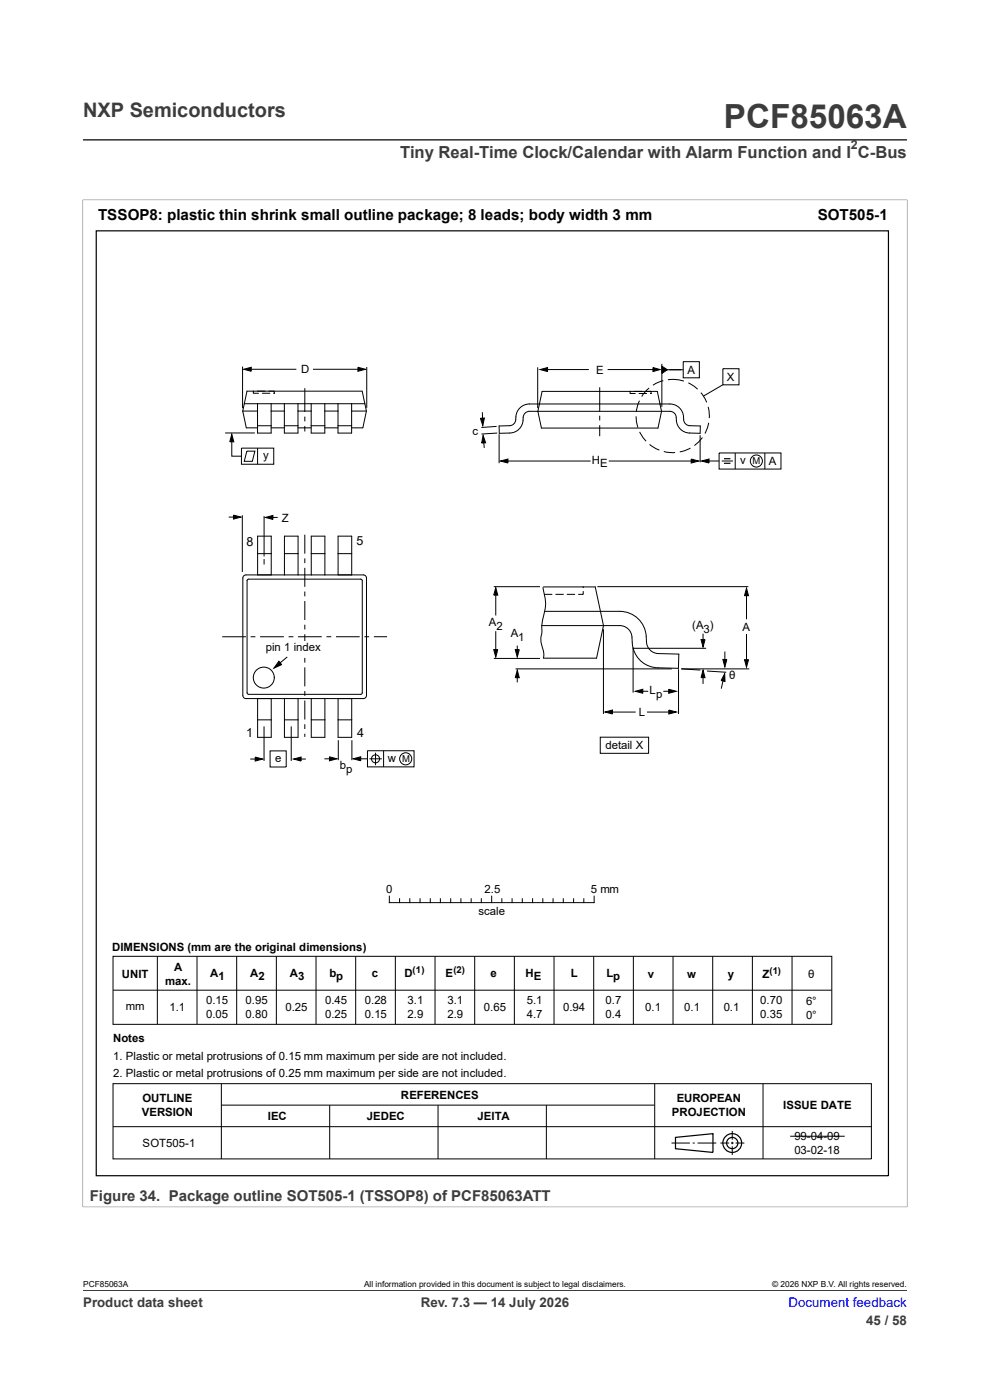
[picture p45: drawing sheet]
<svg xmlns="http://www.w3.org/2000/svg" width="210mm" height="297mm" viewBox="0 0 210 297" stroke-linecap="round" stroke-linejoin="round" font-family="sans-serif">
<defs><g id="words">
<text font-size="7.1" fill="#3c3c3c" x="153.6" y="27.2">PCF85063A</text>
<text font-size="4.2" fill="#3c3c3c" x="17.6" y="24.8">NXP Semiconductors</text>
<text font-size="3.5" fill="#3c3c3c" x="84.9" y="33.5">Tiny Real-Time Clock/Calendar with Alarm Function and I C-Bus</text>
<g font-size="3.2">
<text x="20.8" y="46.6">TSSOP8: plastic thin shrink small outline package; 8 leads; body width 3 mm</text>
<text x="173.4" y="46.7">SOT505-1</text>
</g>
<text font-size="3.2" fill="#3c3c3c" x="19" y="254.9">Figure 34. Package outline SOT505-1 (TSSOP8) of PCF85063ATT</text>
<g font-size="2.8" fill="#3c3c3c">
<text x="17.6" y="277.3">Product data sheet</text>
<text x="89.3" y="277.3">Rev. 7.3 — 14 July 2026</text>
<text x="183.7" y="281">45 / 58</text>
</g>
<text font-size="2.8" fill="#00f" x="167.3" y="277.3">Document feedback</text>
<g font-size="2.7">
<text x="52.3" y="115.7">8</text>
<text x="75.6" y="115.7">5</text>
<text x="52.2" y="156.3">1</text>
<text x="75.8" y="156.3">4</text>
</g>
<text font-size="2.6" fill="#3c3c3c" x="180.5" y="31.6">2</text>
<g font-size="2.4">
<text x="63.9" y="79.2">D</text>
<text x="126.5" y="79.3">E</text>
<text x="145.8" y="79.3">A</text>
<text x="154.2" y="80.8">X</text>
<text x="100.2" y="92.3">c</text>
<text x="55.8" y="97.5">y</text>
<text x="125.6" y="98.3">H</text>
<text x="127.3" y="99.2">E</text>
<text x="157" y="98.5">v</text>
<text x="163.1" y="98.7">A</text>
<text x="59.8" y="110.8">Z</text>
<text x="103.7" y="132.9">A</text>
<text x="105.3" y="133.7">2</text>
<text x="108.4" y="135.1">A</text>
<text x="109.9" y="135.9">1</text>
<text x="146.8" y="133.4">(A )</text>
<text x="149.3" y="134.2">3</text>
<text x="157.5" y="133.8">A</text>
<text x="56.4" y="138.2">pin 1 ind</text>
<text x="65.5" y="138.2">ex</text>
<text x="137.8" y="147.2">L</text>
<text x="139.2" y="148">p</text>
<text x="154.7" y="144.1">θ</text>
<text x="135.5" y="151.9">L</text>
<text x="58.4" y="161.7">e</text>
<text x="82.3" y="161.7">w</text>
<text x="128.4" y="158.9">detail X</text>
<text x="72.1" y="163.2">b</text>
<text x="73.4" y="163.9">p</text>
<text x="81.9" y="189.3">0</text>
<text x="102.8" y="189.3">2.5</text>
<text x="125.3" y="189.3">5 mm</text>
<text x="101.5" y="194.1">scale</text>
<text x="23.8" y="201.7">DIMENSIONS (mm are the original dimensions)</text>
<text x="25.9" y="207.4">UNIT</text>
<text x="35" y="208.9">max.</text>
<text x="36.9" y="206">A</text>
<text x="44.5" y="207.2">A</text>
<text x="46.3" y="207.9">1</text>
<text x="53.1" y="207.2">A</text>
<text x="54.8" y="207.9">2</text>
<text x="61.5" y="207.2">A</text>
<text x="63.3" y="207.9">3</text>
<text x="69.9" y="207.2">b</text>
<text x="71.3" y="207.9">p</text>
<text x="78.9" y="207.2">c</text>
<text x="85.8" y="207.2">D</text>
<text x="94.5" y="207.2">E</text>
<text x="104" y="207.2">e</text>
<text x="111.5" y="207.2">H</text>
<text x="113.3" y="207.9">E</text>
<text x="121.1" y="207.2">L</text>
<text x="128.6" y="207.2">L</text>
<text x="130.1" y="207.9">p</text>
<text x="137.4" y="207.4">v</text>
<text x="145.8" y="207.4">w</text>
<text x="154.4" y="207.4">y</text>
<text x="161.8" y="207.4">Z</text>
<text x="171.4" y="207.4">θ</text>
<text x="26.7" y="214.3">mm</text>
<text x="36" y="214.4">1.1</text>
<text x="43.7" y="213">0.15</text>
<text x="52.1" y="213">0.95</text>
<text x="60.5" y="214.6">0.25</text>
<text x="69" y="213">0.45</text>
<text x="77.4" y="213">0.28</text>
<text x="86.5" y="213">3.1</text>
<text x="94.9" y="213">3.1</text>
<text x="102.6" y="214.5">0.65</text>
<text x="111.7" y="213">5.1</text>
<text x="119.5" y="214.5">0.94</text>
<text x="128.4" y="213">0.7</text>
<text x="136.9" y="214.5">0.1</text>
<text x="145.1" y="214.5">0.1</text>
<text x="153.5" y="214.5">0.1</text>
<text x="161.3" y="213">0.70</text>
<text x="171" y="213.2">6°</text>
<text x="24" y="221.2">Notes</text>
<text x="43.7" y="216">0.05</text>
<text x="52.1" y="216">0.80</text>
<text x="69" y="216">0.25</text>
<text x="77.4" y="216">0.15</text>
<text x="86.5" y="216">2.9</text>
<text x="94.9" y="216">2.9</text>
<text x="111.7" y="216">4.7</text>
<text x="128.4" y="216">0.4</text>
<text x="161.3" y="216">0.35</text>
<text x="171" y="216.2">0°</text>
<text x="24" y="224.8">1. Plastic or metal protrusions of 0.15 mm maximum per side are not included.</text>
<text x="24" y="228.4">2. Plastic or metal protrusions of 0.25 mm maximum per side are not included.</text>
<text x="30.2" y="233.8">OUTLINE</text>
<text x="85.1" y="233.1">REFERENCES</text>
<text x="143.5" y="233.8">EUROPEAN</text>
<text x="30.1" y="236.8">VERSION</text>
<text x="56.8" y="237.7">IEC</text>
<text x="77.8" y="237.7">JEDEC</text>
<text x="101.3" y="237.7">JEITA</text>
<text x="142.5" y="236.8">PROJECTION</text>
<text x="166.1" y="235.3">ISSUE DATE</text>
<text x="30.3" y="243.3">SOT505-1</text>
<text x="168.5" y="241.9">99-04-09</text>
<text x="168.5" y="244.8">03-02-18</text>
</g>
<g font-size="2">
<text x="159.6" y="98.5">M</text>
<text x="85.3" y="161.7">M</text>
<text x="87.5" y="206.4">(1)</text>
<text x="96.2" y="206.4">(2)</text>
<text x="163.2" y="206.6">(1)</text>
</g>
<g font-size="1.8">
<text x="17.6" y="273.1">PCF85063A</text>
<text x="77.2" y="273.1">All information provided in this document is subject to legal disclaimers.</text>
<text x="163.8" y="273.1">© 2026 NXP B.V. All rights reserved.</text>
</g>
</g></defs>
<path d="M17.6 29.7h174.8M17.5 42.4h175M17.6 42.3v213.8M192.4 42.3v213.8M17.5 256h175" fill="none" stroke="#3c3c3c" stroke-width=".21"/>
<g fill="none" stroke="#000" stroke-width=".21">
<path d="M51.5 77.8v8.8M51.7 78.3l1.6-.4v.9zM52.7 78.3h10.2M66.4 78.3h10.3M75.9 77.9l1.6 .4-1.6 .5zM77.8 77.9v8.6M114.1 77.9v8.7M114.6 78.4l1.6-.4v.8zM115.3 78.4h9.6M128.9 78.4h10.4M138.5 78l1.5 .4-1.5 .4zM140.4 77.2v9.1"/>
<path d="M140.4 77.7l1.2 .7-1.2 .8zM141 78.4h3.9M144.9 76.7h3.4v3.4h-3.4zM153.3 78.2h3.5v3.4h-3.5zM47.8 91.9h6.3M49.2 92.1l.4 1.6h-.9zM49.2 92.8v4h2M51.2 95.1h6.9v3.4h-6.9zM52.4 95.7h1.7l-.6 2.2h-1.7zM54.6 95.1v3.4M101.9 88.7h.8l-.3 1.6zM102.3 87.4l.1 2.3"/>
<path d="M102.5 92.4l.5 1.5-.8 .1zM102.5 92.9l.2 2.1M105.3 90.5l-3.2 .2M105.5 91.9l-3.4 .2M105.9 92.1v6.2M106.2 97.8l1.5-.4v.8zM107 97.8h18.3M127.2 82.2v5M127.2 88.2v1M127.2 90.2v2.3M129.1 97.8h18.1M134.9 88.3l.4 2.4"/>
<path d="M135.6 85l-.3 .8-.3 1.5M135.7 91.6l1.3 2M137.7 82.3l-1.6 1.8M137.8 94.3l2.1 1.2M140.7 80.8l-2.2 .9M140.8 95.8l2.4 .2M141.7 80.6h2.3l1.1 .2M146 81.2l2 1.4M146.5 95.1l-2.3 .8M146.6 97.4l1.6 .4-1.6 .4zM148.5 92.3v5.8M148.7 83.3l1.2 2.1"/>
<path d="M148.8 97.8l1.6-.4v.8zM149 92.8l-1.7 1.7M149.7 97.8h2.8M150.2 86.3l.2 2.4M150.3 89.7l-.8 2.3M152.5 96.1h13.2v3.4h-13.2zM153.1 97.8h2.4M153.3 81.6l-4.1 2.4M156 96.1v3.4M162.2 96.1v3.4M48.5 109.7h2M49.5 109.3l1.6 .4-1.6 .4z"/>
<path d="M51.4 109.3v12M56 109.5v8.5M56 118.6v1.1M56.3 109.8l1.6-.5v.9zM56.9 109.8h2M64.7 113.4v4.1M64.7 118.5v1M52.2 135.1h-5.1M53.2 135.1h1M55.2 135.1h5M60.9 139.4l-2.4 2M61.2 135.1h1"/>
<path d="M64.7 120.5v4M64.7 125.5v1M64.7 127.5v4M64.7 132.5v1M64.7 134.5v4.1M64.7 139.6v1M68.3 135.1h-5.1M69.3 135.1h1M71.3 135.1h5M77.3 135.1h1M79.3 135.1h2.8M104.7 137.8h.9l-.4 1.6z"/>
<path d="M104.7 139.7h9.8M105.2 124.7l.4 1.6h-.9zM105.2 125.3v5.3M105.2 133.9v4.7M109.3 137.8h.8l-.4 1.6zM109.7 137v1.9M115.2 124.6a10 10 0 0 1-.1 6.7l-.2 1.4 .1 1.3a5.8 5.8 0 0 0 .2 4l.2 1-.1 .6M126.7 124.5h32M128 133.5v18M134.3 137.4v9.5M134.3 137.5h15.5M148.7 135.7h.9l-.5 1.6z"/>
<path d="M149.1 134.4v1.9M153.3 139.9h.9l-.4 1.6zM153.8 138.2v2.6M157.9 140h.9l-.5 1.5zM158.3 124.8l.5 1.6h-.9zM158.3 125.8v5.6M158.3 134.5v6M56 154.1v7.3M57.3 159.3h3.4v3.4h-3.4zM59.2 140.3l.5 .7-1.6 .7zM61.8 154.1v7.3M64.7 141.6v4"/>
<path d="M64.7 146.6v1M64.7 148.6v4M64.7 153.6v1.1M64.7 155.7v.6M71.8 157v4.3M74.6 157v4.3M77.9 159.3h9.9v3.4h-9.9zM79.7 159.7v2.6M81.4 159.3v3.4M109.4 141.9h33.1M109.7 142.2l.4 1.6h-.8zM109.7 143.2v1.6"/>
<path d="M127.3 156.4h10.3v3.4h-10.3zM128.3 151l1.6-.4v.9zM129 151.1h5.8M134.8 146.7l1.6-.5v.9zM135.7 146.7h1.8M137.3 151.1h5.4M140.7 146.7h1.6M141.8 146.2l1.6 .5-1.6 .4zM141.9 150.6l1.6 .4-1.6 .5zM143.9 142v9.5M144.5 141.9l4.1 .3M144.5 141.9h14.4"/>
<path d="M149.1 142.2l.5 1.6h-.9zM149.1 143.2v1.9M150 142.4l4 .2M153.6 143.5l-.6 2.6M153.7 142.9l.1 1.7-.8-.2zM53.1 161h1.9M54.1 160.6l1.6 .4-1.6 .5zM62.3 161l1.6-.4v.9zM63.1 161h1.8M68.8 161h1.8M69.9 160.5l1.6 .5-1.6 .4zM74.9 161l1.6-.5v.9z"/>
<path d="M75.8 161h2.1M78.4 161h2.6M82.6 190.1v1.4h43.4M84.8 190.7v.8M86.9 190.7v.8M89.1 190.7v.8M91.3 190.7v.8M93.4 190.7v.8M95.6 190.7v.8M97.8 190.7v.8M99.9 190.7v.8M102.1 190.7v.8"/>
<path d="M104.3 190.1v1.4M106.4 190.7v.8M108.6 190.7v.8M110.8 190.7v.8M113 190.7v.8M115.1 190.7v.8M117.3 190.7v.8M119.5 190.7v.8M121.7 190.7v.8M123.8 190.7v.8M126 190.1v1.4M24 202.9h152.4v14.4h-152.4z"/>
<path d="M24 210.1h152.4M33.4 202.9v14.4M41.8 202.9v14.4M50.2 202.9v14.4M58.6 202.9v14.4M67 202.9v14.4M75.4 202.9v14.4M83.9 202.8v14.5M92.3 202.9v14.4M100.7 202.9v14.4M109.1 202.9v14.4M117.5 202.9v14.4"/>
<path d="M125.9 202.9v14.4M134.4 202.9v14.4M142.8 202.9v14.4M151.2 202.9v14.4M159.6 202.8v14.5M168 202.9v14.4M24 229.9h160.8v16h-160.8zM24 239h160.8M47 229.9v16M47 234.4h91.8M69.9 234.4v11.5M92.9 234.4v11.5"/>
<path d="M115.9 234.4v11.5M138.9 229.9v16M155.3 239.9v1.9M161.9 229.9v16M142.4 242.5h3.9M146.9 242.5h.5M148 242.5h3.9M152.8 242.5h1.9M155.1 242.5h.5M155.3 242.2v.5M155.3 243.2v1.8M156 242.5h1.9"/>
<circle cx="160.4" cy="97.8" r="1.28"/>
<circle cx="79.7" cy="161" r=".85"/>
<circle cx="86.1" cy="161" r="1.28"/>
</g>
<g fill="none" stroke="#000" stroke-width=".25">
<path d="M20.4 49h168.1v200.4h-168.1zM153.6 97.3h1.3M153.6 98.3h1.3M143.3 241.3l7.9-.8v4l-7.9-.8z"/>
<circle cx="155.3" cy="242.5" r="1.2"/>
<circle cx="155.3" cy="242.5" r="1.99"/>
</g>
<g fill="#000">
<path d="M51.7 78.3l1.6-.4v.9zM75.9 77.9l1.6 .4-1.6 .5zM114.6 78.4l1.6-.4v.8zM138.5 78l1.5 .4-1.5 .4zM140.4 77.7l1.2 .7-1.2 .8zM49.2 92.1l.4 1.6h-.9zM101.9 88.7h.8l-.3 1.6zM102.5 92.4l.5 1.5-.8 .1zM106.2 97.8l1.5-.4v.8zM146.6 97.4l1.6 .4-1.6 .4zM148.8 97.8l1.6-.4v.8zM49.5 109.3l1.6 .4-1.6 .4z"/>
<path d="M56.3 109.8l1.6-.5v.9zM105.2 124.7l.4 1.6h-.9zM104.7 137.8h.9l-.4 1.6zM109.3 137.8h.8l-.4 1.6zM148.7 135.7h.9l-.5 1.6zM153.3 139.9h.9l-.4 1.6zM158.3 124.8l.5 1.6h-.9zM157.9 140h.9l-.5 1.5zM59.2 140.3l.5 .7-1.6 .7zM109.7 142.2l.4 1.6h-.8zM128.3 151l1.6-.4v.9zM134.8 146.7l1.6-.5v.9z"/>
<path d="M141.8 146.2l1.6 .5-1.6 .4zM141.9 150.6l1.6 .4-1.6 .5zM149.1 142.2l.5 1.6h-.9zM153.7 142.9l.1 1.7-.8-.2zM54.1 160.6l1.6 .4-1.6 .5zM62.3 161l1.6-.4v.9zM69.9 160.5l1.6 .5-1.6 .4zM74.9 161l1.6-.5v.9z"/>
</g>
<path d="M64.2 136.1h.9v2.5h-.9z" fill="#fff"/>
<path d="M64.2 136.1h.9v2.5h-.9z" fill="none" stroke="#fff" stroke-width=".21"/>
<g fill="none" stroke="#000" stroke-width=".21">
<path d="M51.5 87.2h3.1M51.5 87.2l.7 3.6h2.4M51.8 85.6h25.6M53.8 83l-.1 .4h1.1M54.6 85.6v6.3h2.9v-6.3M54.6 90.3h2.9M55.6 83.4h1.6M57 83h1.2v.4h-.2M57.5 87.2h2.8M57.5 90.8h2.8M60.3 85.6v6.3h2.9v-6.3M60.3 90.3h2.9"/>
<path d="M63.2 87.2h2.8M63.2 90.8h2.8M64.7 82.4v5M64.7 88.4v1M64.7 90.4v1.1M66 90.3h2.9M66 85.6v6.3h2.9v-6.3M68.9 87.2h2.8M68.9 90.8h2.8M71.7 90.3h2.9M71.7 85.6v6.3h2.9v-6.3M74.6 87.2h3.1"/>
<path d="M76.8 83h-24.4l-.9 4.2M76.8 83l.6 2.6M77.4 85.6l.3 1.6M77.7 87.2l-.7 3.6h-2.4M105.9 90.4l2.2-.1a1.49 1.49 0 0 0 1.3-1.9 2.88 2.88 0 0 1 2.9-2.7h29.8a2.97 2.97 0 0 1 2.9 3.3 1.33 1.33 0 0 0 1.3 1.3l2.3 .1-.1 1.5a4.6 4.6 0 0 1-4.4-1.1 4.1 4.1 0 0 1-.7-2.7 1.33 1.33 0 0 0-1.3-.8h-29.8a1.49 1.49 0 0 0-1.3 1.8 2.88 2.88 0 0 1-2.9 2.8h-2.2zM115 83h24.4l.9 4.3-.7 3.5h-24.8l-.7-3.5zM133.7 83v.5h1.1M135.6 83.5h1.6M136.9 83h1.2v.5h-.1M54.6 117.5h2.9M60.3 117.5h2.9M66 117.5h2.9"/>
<path d="M71.7 117.5h2.9M51.7 122.2l.5-.2h24.9a.67 .67 0 0 1 .6 .6v24.9a.67 .67 0 0 1-.6 .7h-24.9a.67 .67 0 0 1-.7-.7v-24.9zM52.6 122.9h23.9l.3 .1v24.1l-.3 .2h-23.9l-.2-.3v-23.8zM54.6 122v-8.3h2.9v8.3M60.3 122v-8.3h2.9v8.3M66 122v-8.3h2.9v8.3M71.7 122v-8.3h2.9v8.3M104.7 124.5h9.8M115.3 124.5h11l1.7 8.2-1.5 6.9h-11.2M115.5 126.1h1.6M115.5 129.7h16a5.8 5.8 0 0 1 5.6 6.5 2.58 2.58 0 0 0 2.6 2.4l4.3 .2-.1 3-4.3-.1a5.8 5.8 0 0 1-5.5-6.5 2.59 2.59 0 0 0-2.6-2.5h-16.6M117.9 126.1h1.6"/>
<path d="M120.3 126.1h1.6M123.7 125.5v.6h-1M123.7 124.5v.2M54.6 148.2v8.2h2.9v-8.2M54.6 152.7h2.9M60.3 148.2v8.2h2.9v-8.2M60.3 152.7h2.9M66 148.2v8.2h2.9v-8.2M66 152.7h2.9M71.7 148.2v8.2h2.9v-8.2M71.7 152.7h2.9M167.6 241h11.6"/>
<circle cx="56" cy="143.8" r="2.22"/>
</g>
<path d="M17.6 273.8h174.8" fill="none" stroke="#3c3c3c" stroke-width=".21"/>
<use href="#words"/>
</svg>
